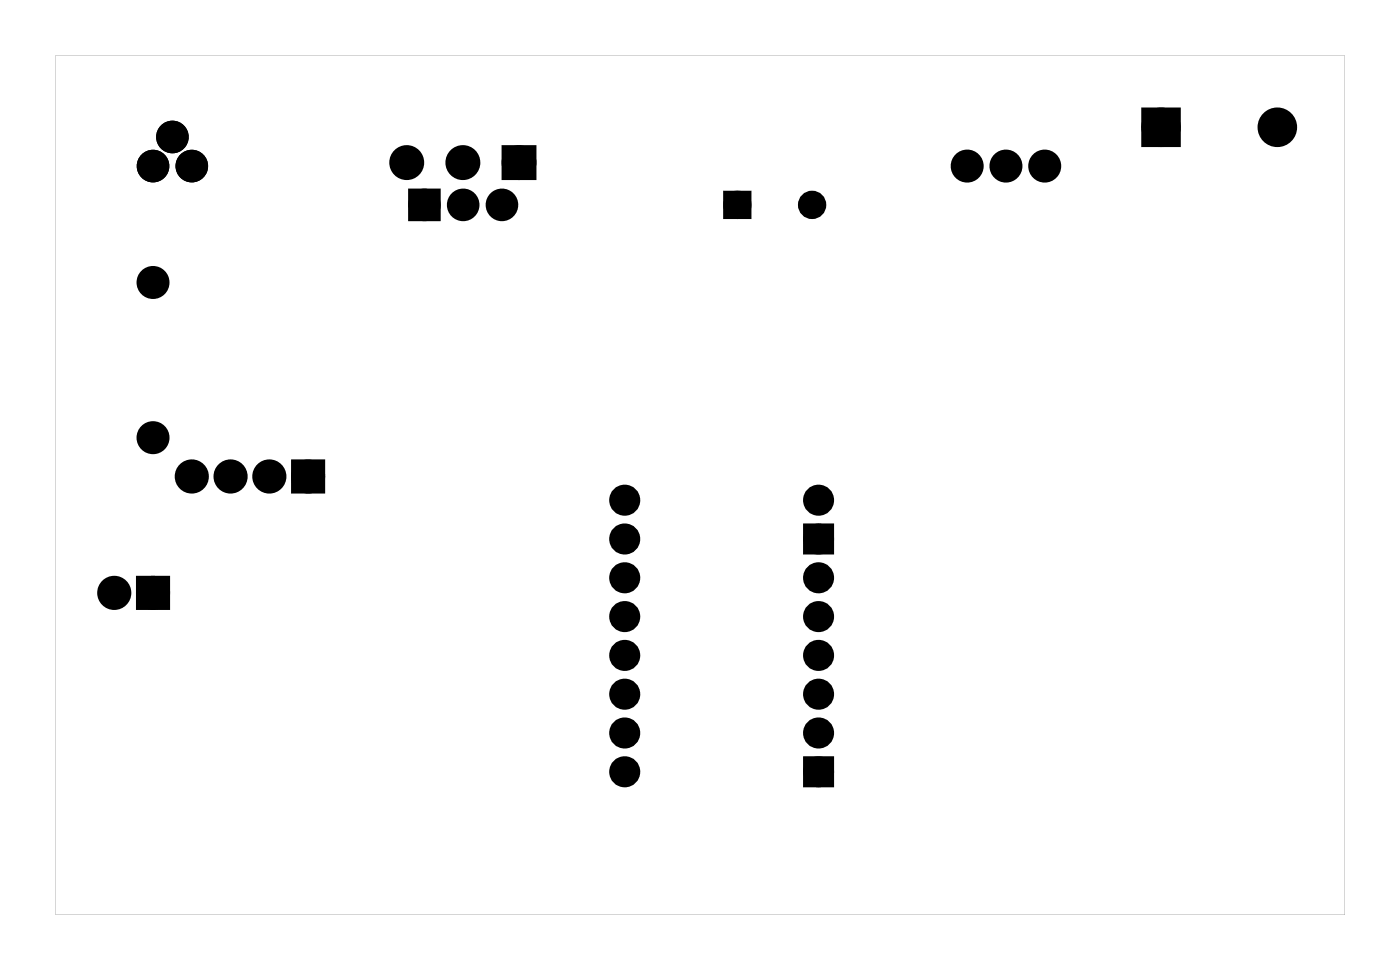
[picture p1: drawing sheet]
<svg xmlns="http://www.w3.org/2000/svg" width="92mm" height="63mm" viewBox="0 0 92 63" stroke-linecap="round" stroke-linejoin="round" font-family="sans-serif">
<g fill="#000">
<path d="M27.1 12.7h1.4v1.4h-1.4zM33.2 9.8h1.6v1.7h-1.6zM47.7 12.8h1.2v1.2h-1.2zM75.2 7.4h1.8v1.8h-1.8zM9.3 38.1h1.5v1.4h-1.5zM19.4 30.5h1.5v1.4h-1.5zM53 34.6h1.3v1.3h-1.3zM53 49.9h1.3v1.3h-1.3z"/>
<path d="M3.6 3.6h84.5v56.3h-84.5zM3.6 3.6v56.3h84.5v-56.3z"/>
</g>
<g fill="none" stroke="#000" stroke-width=".76" stroke-linecap="butt">
<path d="M75.2 7.4h1.8v1.8h-1.8zM9.3 38.1h1.5v1.4h-1.5zM19.4 30.5h1.5v1.4h-1.5zM53 34.6h1.3v1.3h-1.3zM53 49.9h1.3v1.3h-1.3z"/>
<circle cx="10" cy="18.5" r=".7"/>
<circle cx="63.4" cy="10.9" r=".7"/>
<circle cx="65.9" cy="10.9" r=".7"/>
<circle cx="68.4" cy="10.9" r=".7"/>
<circle cx="76.1" cy="8.3" r=".91"/>
<circle cx="83.7" cy="8.3" r=".91"/>
<circle cx="7.5" cy="38.8" r=".74"/>
<circle cx="10" cy="38.8" r=".74"/>
<circle cx="10" cy="28.7" r=".7"/>
<circle cx="12.6" cy="31.2" r=".74"/>
<circle cx="15.1" cy="31.2" r=".74"/>
<circle cx="17.6" cy="31.2" r=".74"/>
<circle cx="20.2" cy="31.2" r=".74"/>
<circle cx="40.9" cy="35.3" r=".64"/>
<circle cx="40.9" cy="37.8" r=".64"/>
<circle cx="40.9" cy="32.7" r=".64"/>
<circle cx="53.6" cy="37.8" r=".64"/>
<circle cx="53.6" cy="32.7" r=".64"/>
<circle cx="53.6" cy="35.3" r=".64"/>
<circle cx="40.9" cy="40.4" r=".64"/>
<circle cx="40.9" cy="45.4" r=".64"/>
<circle cx="40.9" cy="48" r=".64"/>
<circle cx="40.9" cy="50.5" r=".64"/>
<circle cx="40.9" cy="42.9" r=".64"/>
<circle cx="53.6" cy="48" r=".64"/>
<circle cx="53.6" cy="40.4" r=".64"/>
<circle cx="53.6" cy="45.4" r=".64"/>
<circle cx="53.6" cy="50.5" r=".64"/>
<circle cx="53.6" cy="42.9" r=".64"/>
</g>
<g fill="#000">
<circle cx="10" cy="18.5" r=".7"/>
<circle cx="10" cy="10.9" r=".67"/>
<circle cx="11.3" cy="9" r=".67"/>
<circle cx="12.6" cy="10.9" r=".67"/>
<circle cx="26.6" cy="10.6" r=".81"/>
<circle cx="27.8" cy="13.4" r=".72"/>
<circle cx="30.3" cy="10.6" r=".81"/>
<circle cx="30.3" cy="13.4" r=".72"/>
<circle cx="32.9" cy="13.4" r=".72"/>
<circle cx="34" cy="10.6" r=".81"/>
<circle cx="48.3" cy="13.4" r=".6"/>
<circle cx="53.2" cy="13.4" r=".6"/>
<circle cx="63.4" cy="10.9" r=".7"/>
<circle cx="65.9" cy="10.9" r=".7"/>
<circle cx="68.4" cy="10.9" r=".7"/>
<circle cx="76.1" cy="8.3" r=".91"/>
<circle cx="83.7" cy="8.3" r=".91"/>
<circle cx="7.5" cy="38.8" r=".74"/>
<circle cx="10" cy="38.8" r=".74"/>
<circle cx="10" cy="28.7" r=".7"/>
<circle cx="12.6" cy="31.2" r=".74"/>
<circle cx="15.1" cy="31.2" r=".74"/>
<circle cx="17.6" cy="31.2" r=".74"/>
<circle cx="20.2" cy="31.2" r=".74"/>
<circle cx="40.9" cy="32.7" r=".64"/>
<circle cx="40.9" cy="37.8" r=".64"/>
<circle cx="40.9" cy="35.3" r=".64"/>
<circle cx="53.6" cy="32.7" r=".64"/>
<circle cx="53.6" cy="37.8" r=".64"/>
<circle cx="53.6" cy="35.3" r=".64"/>
<circle cx="40.9" cy="48" r=".64"/>
<circle cx="40.9" cy="50.5" r=".64"/>
<circle cx="40.9" cy="40.4" r=".64"/>
<circle cx="40.9" cy="45.4" r=".64"/>
<circle cx="40.9" cy="42.9" r=".64"/>
<circle cx="53.6" cy="48" r=".64"/>
<circle cx="53.6" cy="50.5" r=".64"/>
<circle cx="53.6" cy="40.4" r=".64"/>
<circle cx="53.6" cy="45.4" r=".64"/>
<circle cx="53.6" cy="42.9" r=".64"/>
</g>
<g fill="none" stroke="#000" stroke-width=".79" stroke-linecap="butt">
<circle cx="10" cy="10.9" r=".67"/>
<circle cx="11.3" cy="9" r=".67"/>
<circle cx="12.6" cy="10.9" r=".67"/>
</g>
<g fill="none" stroke="#000" stroke-width=".69" stroke-linecap="butt">
<path d="M27.1 12.7h1.4v1.4h-1.4z"/>
<circle cx="27.8" cy="13.4" r=".72"/>
<circle cx="30.3" cy="13.4" r=".72"/>
<circle cx="32.9" cy="13.4" r=".72"/>
</g>
<g fill="none" stroke="#000" stroke-width=".67" stroke-linecap="butt">
<path d="M33.2 9.8h1.6v1.7h-1.6z"/>
<circle cx="26.6" cy="10.6" r=".81"/>
<circle cx="30.3" cy="10.6" r=".81"/>
<circle cx="34" cy="10.6" r=".81"/>
</g>
<g fill="none" stroke="#000" stroke-width=".65" stroke-linecap="butt">
<path d="M47.7 12.8h1.2v1.2h-1.2z"/>
<circle cx="48.3" cy="13.4" r=".6"/>
<circle cx="53.2" cy="13.4" r=".6"/>
</g>
</svg>
